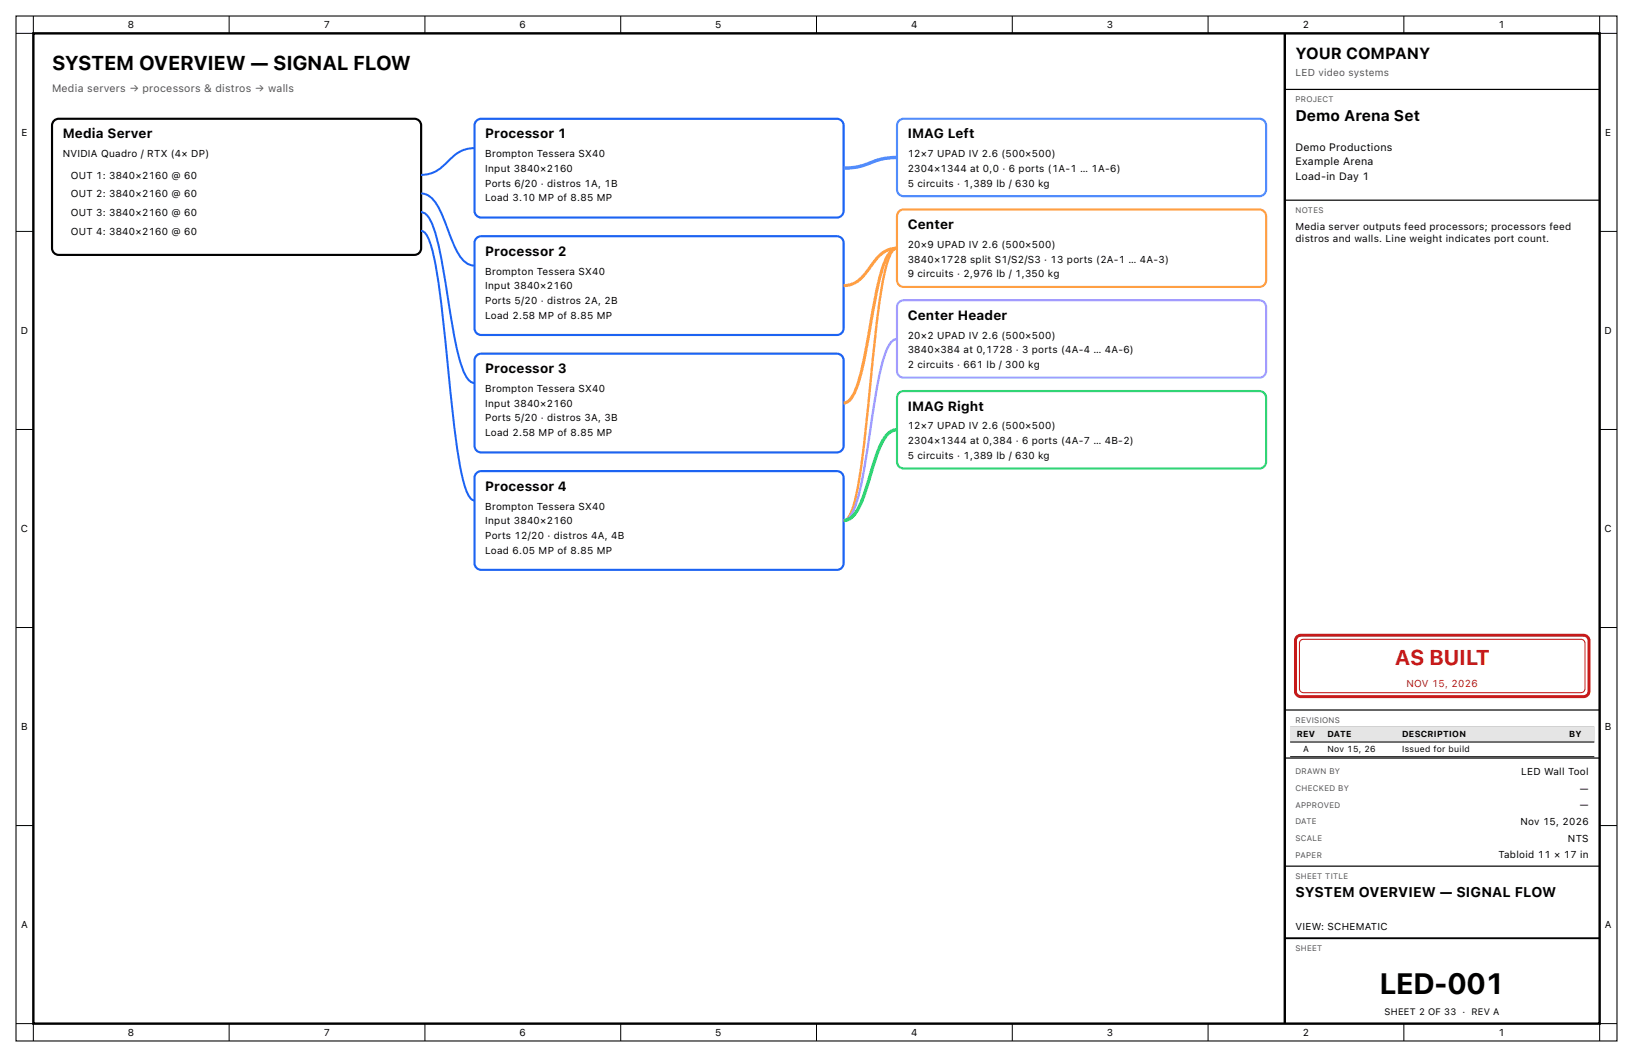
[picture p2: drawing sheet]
<svg xmlns="http://www.w3.org/2000/svg" width="432mm" height="279mm" viewBox="0 0 432 279" stroke-linecap="round" stroke-linejoin="round" font-family="sans-serif">
<defs><g id="words">
<text font-size="7.8" x="364.9" y="262.8">LED-001</text>
<text font-size="5.6" fill="#c71a1a" x="368.8" y="175.9">AS BUILT</text>
<text font-size="5.3" x="13.8" y="18.6">SYSTEM OVERVIEW — SIGNAL FLOW</text>
<text font-size="4.2" x="342.5" y="15.5">YOUR COMPANY</text>
<text font-size="4.1" x="342.5" y="32.1">Demo Arena Set</text>
<text font-size="3.7" x="342.5" y="237.1">SYSTEM OVERVIEW — SIGNAL FLOW</text>
<g font-size="3.5">
<text x="16.6" y="36.5">Media Server</text>
<text x="128.3" y="36.5">Processor 1</text>
<text x="240" y="36.5">IMAG Left</text>
<text x="240" y="60.5">Center</text>
<text x="128.3" y="67.6">Processor 2</text>
<text x="240" y="84.5">Center Header</text>
<text x="128.3" y="98.6">Processor 3</text>
<text x="240" y="108.5">IMAG Right</text>
<text x="128.3" y="129.7">Processor 4</text>
</g>
<text font-size="2.8" fill="#545454" x="13.8" y="24.3">Media servers → processors &amp; distros → walls</text>
<g font-size="2.8">
<text x="342.5" y="39.9">Demo Productions</text>
<text x="342.5" y="43.7">Example Arena</text>
<text x="342.5" y="47.6">Load-in Day 1</text>
</g>
<g font-size="2.6">
<text x="33.8" y="7.4">8</text>
<text x="85.6" y="7.4">7</text>
<text x="137.4" y="7.4">6</text>
<text x="189.1" y="7.4">5</text>
<text x="240.9" y="7.4">4</text>
<text x="292.7" y="7.4">3</text>
<text x="344.5" y="7.4">2</text>
<text x="396.2" y="7.4">1</text>
<text x="5.7" y="35.9">E</text>
<text x="424.4" y="35.9">E</text>
<text x="16.6" y="41.6">NVIDIA Quadro / RTX (4× DP)</text>
<text x="128.3" y="41.6">Brompton Tessera SX40</text>
<text x="240" y="41.6">1</text>
<text x="241.8" y="41.6">2 ×7 UPAD IV 2 .6 (5</text>
<text x="267.6" y="41.6">00×5</text>
<text x="274.6" y="41.6">00)</text>
<text x="18.7" y="47.2">OUT 1 : 3</text>
<text x="30.6" y="47.2">840×2</text>
<text x="39.3" y="47.2">1</text>
<text x="41.1" y="47.2">60 @ 60</text>
<text x="128.3" y="45.4">Input 3</text>
<text x="137.6" y="45.4">840×2</text>
<text x="146.3" y="45.4">1</text>
<text x="148.1" y="45.4">60</text>
<text x="240" y="45.4">2</text>
<text x="241.8" y="45.4">3</text>
<text x="243.5" y="45.4">04×1</text>
<text x="250.5" y="45.4">3</text>
<text x="252.2" y="45.4">44 at 0,0 · 6 ports (1 A-1 … 1 A-6)</text>
<text x="18.7" y="52.1">OUT 2 : 3</text>
<text x="30.6" y="52.1">840×2</text>
<text x="39.3" y="52.1">1</text>
<text x="41.1" y="52.1">60 @ 60</text>
<text x="128.3" y="49.3">Ports 6/2</text>
<text x="128.3" y="53.2">Load 3 .1</text>
<text x="139.9" y="53.2">0 MP of 8.85 MP</text>
<text x="140.4" y="49.3">0 · distros 1 A, 1 B</text>
<text x="240" y="49.3">5 circuits · 1 ,3</text>
<text x="259.2" y="49.3">89 lb / 63</text>
<text x="271.9" y="49.3">0 kg</text>
<text x="18.7" y="57.1">OUT 3 : 3</text>
<text x="30.6" y="57.1">840×2</text>
<text x="39.3" y="57.1">1</text>
<text x="41.1" y="57.1">60 @ 60</text>
<text x="18.7" y="62">OUT 4: 3</text>
<text x="30.6" y="62">840×2</text>
<text x="39.3" y="62">1</text>
<text x="41.1" y="62">60 @ 60</text>
<text x="240" y="65.5">2</text>
<text x="241.8" y="65.5">0×9 UPAD IV 2 .6 (5</text>
<text x="267.6" y="65.5">00×5</text>
<text x="274.6" y="65.5">00)</text>
<text x="342.5" y="60.7">Media server outputs feed processors; processors feed</text>
<text x="342.5" y="63.9">distros and walls. Line weight indicates port count.</text>
<text x="240" y="69.4">3</text>
<text x="241.8" y="69.4">840×1</text>
<text x="250.5" y="69.4">7</text>
<text x="252.2" y="69.4">2</text>
<text x="254" y="69.4">8 split S1 /S2 /S3 · 1</text>
<text x="279.6" y="69.4">3 ports (2 A-1 … 4A-3 )</text>
<text x="128.3" y="72.6">Brompton Tessera SX40</text>
<text x="128.3" y="76.5">Input 3</text>
<text x="137.6" y="76.5">840×2</text>
<text x="146.3" y="76.5">1</text>
<text x="148.1" y="76.5">60</text>
<text x="240" y="73.3">9 circuits · 2 ,97</text>
<text x="260.9" y="73.3">6 lb / 1 ,3</text>
<text x="272.8" y="73.3">5</text>
<text x="274.5" y="73.3">0 kg</text>
<text x="128.3" y="80.4">Ports 5 /2</text>
<text x="140.4" y="80.4">0 · distros 2 A, 2 B</text>
<text x="5.5" y="88.2">D</text>
<text x="128.3" y="84.2">Load 2 .5</text>
<text x="139.9" y="84.2">8 MP of 8.85 MP</text>
<text x="240" y="89.5">2</text>
<text x="241.8" y="89.5">0×2 UPAD IV 2 .6 (5</text>
<text x="267.6" y="89.5">00×5</text>
<text x="274.6" y="89.5">00)</text>
<text x="424.3" y="88.2">D</text>
<text x="240" y="93.4">3</text>
<text x="241.8" y="93.4">840×3</text>
<text x="250.5" y="93.4">84 at 0,1</text>
<text x="262.5" y="93.4">7</text>
<text x="264.3" y="93.4">2</text>
<text x="266" y="93.4">8 · 3 ports (4A-4 … 4A-6)</text>
<text x="240" y="97.3">2 circuits · 661 lb / 3</text>
<text x="267.6" y="97.3">00 kg</text>
<text x="128.3" y="103.6">Brompton Tessera SX40</text>
<text x="128.3" y="107.5">Input 3</text>
<text x="137.6" y="107.5">840×2</text>
<text x="146.3" y="107.5">1</text>
<text x="148.1" y="107.5">60</text>
<text x="128.3" y="111.4">Ports 5 /2</text>
<text x="140.4" y="111.4">0 · distros 3 A, 3 B</text>
<text x="240" y="113.5">1</text>
<text x="241.8" y="113.5">2 ×7 UPAD IV 2 .6 (5</text>
<text x="267.6" y="113.5">00×5</text>
<text x="274.6" y="113.5">00)</text>
<text x="128.3" y="115.3">Load 2 .5</text>
<text x="139.9" y="115.3">8 MP of 8.85 MP</text>
<text x="240" y="117.4">2</text>
<text x="241.8" y="117.4">3</text>
<text x="243.5" y="117.4">04×1</text>
<text x="250.5" y="117.4">3</text>
<text x="252.2" y="117.4">44 at 0,3</text>
<text x="264.3" y="117.4">84 · 6 ports (4A-7 … 4B-2 )</text>
<text x="240" y="121.3">5 circuits · 1 ,3</text>
<text x="259.2" y="121.3">89 lb / 63</text>
<text x="271.9" y="121.3">0 kg</text>
<text x="128.3" y="134.7">Brompton Tessera SX40</text>
<text x="5.5" y="140.6">C</text>
<text x="128.3" y="138.6">Input 3</text>
<text x="128.3" y="142.5">Ports 1</text>
<text x="137.6" y="138.6">840×2</text>
<text x="137.8" y="142.5">2 /2</text>
<text x="142.2" y="142.5">0 · distros 4A, 4B</text>
<text x="146.3" y="138.6">1</text>
<text x="148.1" y="138.6">60</text>
<text x="424.3" y="140.6">C</text>
<text x="128.3" y="146.3">Load 6.05 MP of 8.85 MP</text>
<text x="5.6" y="192.9">B</text>
<text x="424.4" y="192.9">B</text>
<text x="402.2" y="204.9">LED Wall Tool</text>
<text x="417.8" y="209.3">—</text>
<text x="417.8" y="213.7">—</text>
<text x="402" y="218.1">Nov 1</text>
<text x="409.8" y="218.1">5 , 2</text>
<text x="414.9" y="218.1">02</text>
<text x="418.4" y="218.1">6</text>
<text x="396.3" y="226.9">Tabloid 1</text>
<text x="408.4" y="226.9">1 × 1</text>
<text x="414.6" y="222.5">NTS</text>
<text x="415.2" y="226.9">7 in</text>
<text x="5.6" y="245.3">A</text>
<text x="342.5" y="245.8">VIEW: SCHEMATIC</text>
<text x="424.3" y="245.3">A</text>
<text x="33.8" y="273.8">8</text>
<text x="85.6" y="273.8">7</text>
<text x="137.4" y="273.8">6</text>
<text x="189.1" y="273.8">5</text>
<text x="240.9" y="273.8">4</text>
<text x="292.7" y="273.8">3</text>
<text x="344.5" y="273.8">2</text>
<text x="396.2" y="273.8">1</text>
</g>
<text font-size="2.6" fill="#545454" x="342.5" y="20">LED video systems</text>
<g font-size="2.6" fill="#c71a1a">
<text x="371.9" y="181.5">NOV 1</text>
<text x="380.4" y="181.5">5 , 2</text>
<text x="385.6" y="181.5">02</text>
<text x="389.1" y="181.5">6</text>
</g>
<g font-size="2.5">
<text x="366.1" y="268.3">SHEET 2 OF 3</text>
<text x="383.5" y="268.3">3</text>
<text x="386.7" y="268.3">· REV A</text>
</g>
<g font-size="2.3">
<text x="342.9" y="194.9">REV</text>
<text x="351" y="194.9">DATE</text>
<text x="370.8" y="194.9">DESCRIPTION</text>
<text x="415" y="194.9">BY</text>
<text x="344.6" y="198.8">A</text>
<text x="351" y="198.8">Nov 1</text>
<text x="357.8" y="198.8">5 , 2</text>
<text x="362.3" y="198.8">6</text>
<text x="370.8" y="198.8">Issued for build</text>
</g>
<g font-size="2.1" fill="#545454">
<text x="342.5" y="27">PROJECT</text>
<text x="342.5" y="56.3">NOTES</text>
<text x="342.5" y="191.1">REVISIONS</text>
<text x="342.5" y="204.7">DRAWN BY</text>
<text x="342.5" y="209.1">CHECKED BY</text>
<text x="342.5" y="213.5">APPROVED</text>
<text x="342.5" y="217.9">DATE</text>
<text x="342.5" y="222.3">SCALE</text>
<text x="342.5" y="226.7">PAPER</text>
<text x="342.5" y="232.3">SHEET TITLE</text>
<text x="342.5" y="251.4">SHEET</text>
</g>
</g></defs>
<path d="M4.2 4.2h423.4v271h-423.4zM341.1 192.3h80.5" fill="none" stroke="#000" stroke-width=".28"/>
<path d="M8.8 8.8h414.2v261.8h-414.2zM339.7 8.8v261.8" fill="none" stroke="#000" stroke-width=".63" stroke-linecap="butt"/>
<g fill="none" stroke="#000" stroke-width=".26">
<path d="M8.8 4.2v4.6h-4.6M60.6 4.2v4.6M112.4 4.2v4.6M164.1 4.2v4.6M215.9 4.2v4.6M267.7 4.2v4.6M319.4 4.2v4.6M371.2 4.2v4.6M423 4.2v4.6h4.6M4.2 61.2h4.6M423 61.2h4.6M4.2 113.5h4.6"/>
<path d="M423 113.5h4.6M4.2 165.9h4.6M423 165.9h4.6M4.2 218.2h4.6M423 218.2h4.6M4.2 270.6h4.6v4.6M60.6 270.6v4.6M112.4 270.6v4.6M164.1 270.6v4.6M215.9 270.6v4.6M267.7 270.6v4.6M319.4 270.6v4.6"/>
<path d="M371.2 270.6v4.6M427.6 270.6h-4.6v4.6"/>
</g>
<path d="M339.7 23.6h83.3M339.7 52.9h83.3M339.7 187.7h83.3M339.7 200.4h83.3M339.7 229h83.3" fill="none" stroke="#000" stroke-width=".32"/>
<path d="M339.7 248h83.3" fill="none" stroke="#000" stroke-width=".49"/>
<path d="M341.1 192.3h80.5v3.8h-80.5z" fill="#e5e5e5"/>
<path d="M341.1 196.1h80.5" fill="none" stroke="#000" stroke-width=".28"/>
<path d="M341.1 200h80.5" fill="none" stroke="#000" stroke-width=".26"/>
<path d="M342.8 168.5l.7-.5 .5-.1h74.7a1.41 1.41 0 0 1 1.5 1.4v13.4a1.41 1.41 0 0 1-1.5 1.4h-74.7a1.41 1.41 0 0 1-1.5-1.4v-13.4z" fill="none" stroke="#c71a1a" stroke-width=".78" stroke-linecap="butt"/>
<path d="M344 169.2l.7-.2h73.3a1.06 1.06 0 0 1 1.1 1v12a1.06 1.06 0 0 1-1.1 1.1h-73.3a1.06 1.06 0 0 1-1.1-1.1v-12z" fill="none" stroke="#c71a1a" stroke-width=".28"/>
<path d="M14.3 31.9l1.2-.5h94.1a1.76 1.76 0 0 1 1.8 1.8v32.4a1.76 1.76 0 0 1-1.8 1.8h-94.1a1.76 1.76 0 0 1-1.7-1.8v-32.4z" fill="#fff"/>
<path d="M14.3 31.9l1.2-.5h94.1a1.76 1.76 0 0 1 1.8 1.8v32.4a1.76 1.76 0 0 1-1.8 1.8h-94.1a1.76 1.76 0 0 1-1.7-1.8v-32.4z" fill="none" stroke="#000" stroke-width=".56"/>
<path d="M126 31.9l1.2-.5h94.1a1.76 1.76 0 0 1 1.8 1.8v22.5a1.76 1.76 0 0 1-1.8 1.8h-94.1a1.76 1.76 0 0 1-1.7-1.8v-22.5z" fill="#fff"/>
<path d="M126 31.9l1.2-.5h94.1a1.76 1.76 0 0 1 1.8 1.8v22.5a1.76 1.76 0 0 1-1.8 1.8h-94.1a1.76 1.76 0 0 1-1.7-1.8v-22.5z" fill="none" stroke="#1c63f2" stroke-width=".56"/>
<path d="M125.5 39.2a9 9 0 0 0-7.1 3.5l-.7 .7a8.4 8.4 0 0 1-6.3 2.8" fill="none" stroke="#1c63f2" stroke-width=".53"/>
<path d="M126 63l1.2-.6h94.1a1.76 1.76 0 0 1 1.8 1.8v22.6a1.76 1.76 0 0 1-1.8 1.7h-94.1a1.76 1.76 0 0 1-1.7-1.7v-22.6z" fill="#fff"/>
<path d="M126 63l1.2-.6h94.1a1.76 1.76 0 0 1 1.8 1.8v22.6a1.76 1.76 0 0 1-1.8 1.7h-94.1a1.76 1.76 0 0 1-1.7-1.7v-22.6z" fill="none" stroke="#1c63f2" stroke-width=".56"/>
<path d="M111.4 51.2a4.7 4.7 0 0 1 3.8 2.4 88 88 0 0 1 5 11.7 8.7 8.7 0 0 0 4.2 4.7l1.1 .2" fill="none" stroke="#1c63f2" stroke-width=".53"/>
<path d="M126 94l1.2-.5h94.1a1.76 1.76 0 0 1 1.8 1.7v22.6a1.76 1.76 0 0 1-1.8 1.8h-94.1a1.76 1.76 0 0 1-1.7-1.8v-22.6z" fill="#fff"/>
<path d="M126 94l1.2-.5h94.1a1.76 1.76 0 0 1 1.8 1.7v22.6a1.76 1.76 0 0 1-1.8 1.8h-94.1a1.76 1.76 0 0 1-1.7-1.8v-22.6z" fill="none" stroke="#1c63f2" stroke-width=".56"/>
<path d="M111.4 56.1a4.2 4.2 0 0 1 3 3.3 105.9 105.9 0 0 1 4 19.3 105.9 105.9 0 0 0 4.1 19.2 4.2 4.2 0 0 0 3 3.3" fill="none" stroke="#1c63f2" stroke-width=".53"/>
<path d="M126 125l1.2-.5h94.1a1.76 1.76 0 0 1 1.8 1.8v22.6a1.76 1.76 0 0 1-1.8 1.7h-94.1a1.76 1.76 0 0 1-1.7-1.7v-22.6z" fill="#fff"/>
<path d="M126 125l1.2-.5h94.1a1.76 1.76 0 0 1 1.8 1.8v22.6a1.76 1.76 0 0 1-1.8 1.7h-94.1a1.76 1.76 0 0 1-1.7-1.7v-22.6z" fill="none" stroke="#1c63f2" stroke-width=".56"/>
<path d="M111.4 61l.8 .4a16.2 16.2 0 0 1 2.8 7.6 454.2 454.2 0 0 1 4.3 36.5l1.4 12.1a52.7 52.7 0 0 0 3.1 13.3l.8 1 .9 .4" fill="none" stroke="#1c63f2" stroke-width=".53"/>
<path d="M237.7 31.9l1.2-.5h94.1a1.76 1.76 0 0 1 1.8 1.8v16.9a1.76 1.76 0 0 1-1.8 1.8h-94.1a1.76 1.76 0 0 1-1.7-1.8v-16.9z" fill="#fff"/>
<path d="M237.7 31.9l1.2-.5h94.1a1.76 1.76 0 0 1 1.8 1.8v16.9a1.76 1.76 0 0 1-1.8 1.8h-94.1a1.76 1.76 0 0 1-1.7-1.8v-16.9z" fill="none" stroke="#4f8cff" stroke-width=".56"/>
<path d="M237.2 41.6a21.8 21.8 0 0 0-9.2 2.2l-2.1 .5-2.8 .1" fill="none" stroke="#4f8cff" stroke-width=".88" stroke-linecap="butt"/>
<path d="M237.7 55.9l1.2-.5h94.1a1.76 1.76 0 0 1 1.8 1.8v16.9a1.76 1.76 0 0 1-1.8 1.7h-94.1a1.76 1.76 0 0 1-1.7-1.7v-16.9z" fill="#fff"/>
<path d="M237.7 55.9l1.2-.5h94.1a1.76 1.76 0 0 1 1.8 1.7v17a1.76 1.76 0 0 1-1.8 1.7h-94.1a1.76 1.76 0 0 1-1.7-1.7v-17z" fill="none" stroke="#ff9f43" stroke-width=".56"/>
<path d="M223.1 75.5a7.3 7.3 0 0 0 6-3.5l1.4-1.9a8.5 8.5 0 0 1 6.7-4.5 4.3 4.3 0 0 0-3.1 3.3 101.6 101.6 0 0 0-4.2 18.5l-1.9 10.1a22.5 22.5 0 0 1-3.2 8.2l-.8 .6-.9 .2" fill="none" stroke="#ff9f43" stroke-width=".79" stroke-linecap="butt"/>
<path d="M237.2 65.6l-.9 .4a16.5 16.5 0 0 0-2.7 7.7 463 463 0 0 0-4.4 36.8l-1.4 12.3a53.6 53.6 0 0 1-3.1 13.4l-.8 1-.8 .4" fill="none" stroke="#ff9f43" stroke-width=".62" stroke-linecap="butt"/>
<path d="M237.7 79.9l1.2-.5h94.1a1.76 1.76 0 0 1 1.8 1.7v17a1.76 1.76 0 0 1-1.8 1.7h-94.1a1.76 1.76 0 0 1-1.7-1.7v-17z" fill="#fff"/>
<path d="M237.7 79.9l1.2-.5h94.1a1.76 1.76 0 0 1 1.8 1.7v17a1.76 1.76 0 0 1-1.8 1.7h-94.1a1.76 1.76 0 0 1-1.7-1.7v-17z" fill="none" stroke="#a29bfe" stroke-width=".56"/>
<path d="M237.2 89.6l-.9 .2a9.2 9.2 0 0 0-2.7 5.2 211.4 211.4 0 0 0-4.4 24.5l-1.4 8.2a26.2 26.2 0 0 1-3.1 8.9l-.8 .7-.8 .3" fill="none" stroke="#a29bfe" stroke-width=".62" stroke-linecap="butt"/>
<path d="M237.7 103.9l1.2-.5h94.1a1.76 1.76 0 0 1 1.8 1.7v17a1.76 1.76 0 0 1-1.8 1.7h-94.1a1.76 1.76 0 0 1-1.7-1.7v-17z" fill="#fff"/>
<path d="M237.7 103.9l1.2-.5h94.1a1.76 1.76 0 0 1 1.8 1.7v17a1.76 1.76 0 0 1-1.8 1.7h-94.1a1.76 1.76 0 0 1-1.7-1.7v-17z" fill="none" stroke="#2ed573" stroke-width=".56"/>
<path d="M237.2 113.6a4.5 4.5 0 0 0-3.7 2.7 88.2 88.2 0 0 0-4.8 13.9 16 16 0 0 1-3.6 6.6l-1 .6-1 .2" fill="none" stroke="#2ed573" stroke-width=".88" stroke-linecap="butt"/>
<use href="#words"/>
</svg>
